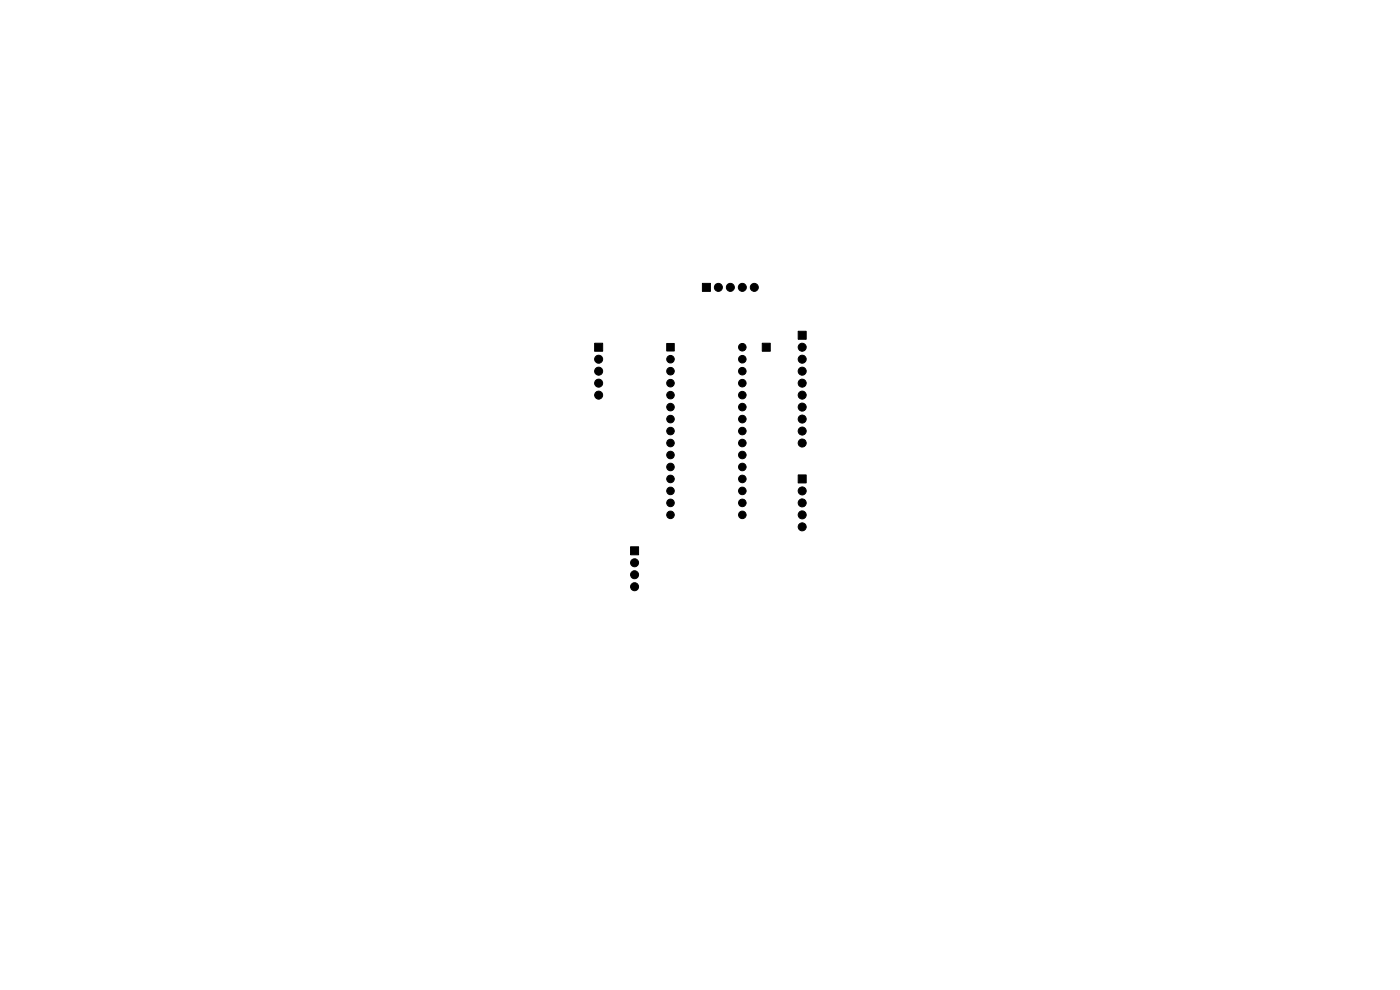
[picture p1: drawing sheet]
<svg xmlns="http://www.w3.org/2000/svg" width="297mm" height="210mm" viewBox="0 0 297 210" stroke-linecap="round" stroke-linejoin="round" font-family="sans-serif">
<g fill="#000" stroke="#000" stroke-width=".21">
<path d="M126.2 72.8h1.6v1.7h-1.6zM141.4 72.9h1.6v1.6h-1.6zM149 60.1h1.7v1.7h-1.7zM161.7 72.8h1.7v1.7h-1.7zM169.3 70.3h1.7v1.7h-1.7zM133.8 116h1.7v1.7h-1.7zM169.3 100.8h1.7v1.6h-1.7z"/>
<circle cx="127" cy="76.2" r=".85"/>
<circle cx="127" cy="78.7" r=".85"/>
<circle cx="142.2" cy="78.7" r=".8"/>
<circle cx="142.2" cy="76.2" r=".8"/>
<circle cx="152.4" cy="61" r=".85"/>
<circle cx="154.9" cy="61" r=".85"/>
<circle cx="157.5" cy="76.2" r=".8"/>
<circle cx="157.5" cy="73.7" r=".8"/>
<circle cx="157.5" cy="78.7" r=".8"/>
<circle cx="157.5" cy="61" r=".85"/>
<circle cx="160" cy="61" r=".85"/>
<circle cx="170.2" cy="78.7" r=".85"/>
<circle cx="170.2" cy="76.2" r=".85"/>
<circle cx="170.2" cy="73.7" r=".85"/>
<circle cx="127" cy="81.3" r=".85"/>
<circle cx="127" cy="83.8" r=".85"/>
<circle cx="142.2" cy="88.9" r=".8"/>
<circle cx="142.2" cy="91.4" r=".8"/>
<circle cx="142.2" cy="83.8" r=".8"/>
<circle cx="142.2" cy="86.4" r=".8"/>
<circle cx="142.2" cy="94" r=".8"/>
<circle cx="142.2" cy="96.5" r=".8"/>
<circle cx="142.2" cy="99.1" r=".8"/>
<circle cx="142.2" cy="81.3" r=".8"/>
<circle cx="157.5" cy="96.5" r=".8"/>
<circle cx="157.5" cy="83.8" r=".8"/>
<circle cx="157.5" cy="81.3" r=".8"/>
<circle cx="157.5" cy="94" r=".8"/>
<circle cx="157.5" cy="88.9" r=".8"/>
<circle cx="157.5" cy="86.4" r=".8"/>
<circle cx="157.5" cy="91.4" r=".8"/>
<circle cx="157.5" cy="99.1" r=".8"/>
<circle cx="170.2" cy="91.4" r=".85"/>
<circle cx="170.2" cy="88.9" r=".85"/>
<circle cx="170.2" cy="81.3" r=".85"/>
<circle cx="170.2" cy="86.4" r=".85"/>
<circle cx="170.2" cy="94" r=".85"/>
<circle cx="170.2" cy="83.8" r=".85"/>
<circle cx="134.6" cy="119.4" r=".85"/>
<circle cx="142.2" cy="104.1" r=".8"/>
<circle cx="142.2" cy="101.6" r=".8"/>
<circle cx="142.2" cy="106.7" r=".8"/>
<circle cx="142.2" cy="109.2" r=".8"/>
<circle cx="157.5" cy="109.2" r=".8"/>
<circle cx="157.5" cy="106.7" r=".8"/>
<circle cx="157.5" cy="104.1" r=".8"/>
<circle cx="157.5" cy="101.6" r=".8"/>
<circle cx="170.2" cy="106.7" r=".85"/>
<circle cx="170.2" cy="111.8" r=".85"/>
<circle cx="170.2" cy="104.1" r=".85"/>
<circle cx="170.2" cy="109.2" r=".85"/>
<circle cx="134.6" cy="124.5" r=".85"/>
<circle cx="134.6" cy="121.9" r=".85"/>
</g>
</svg>
